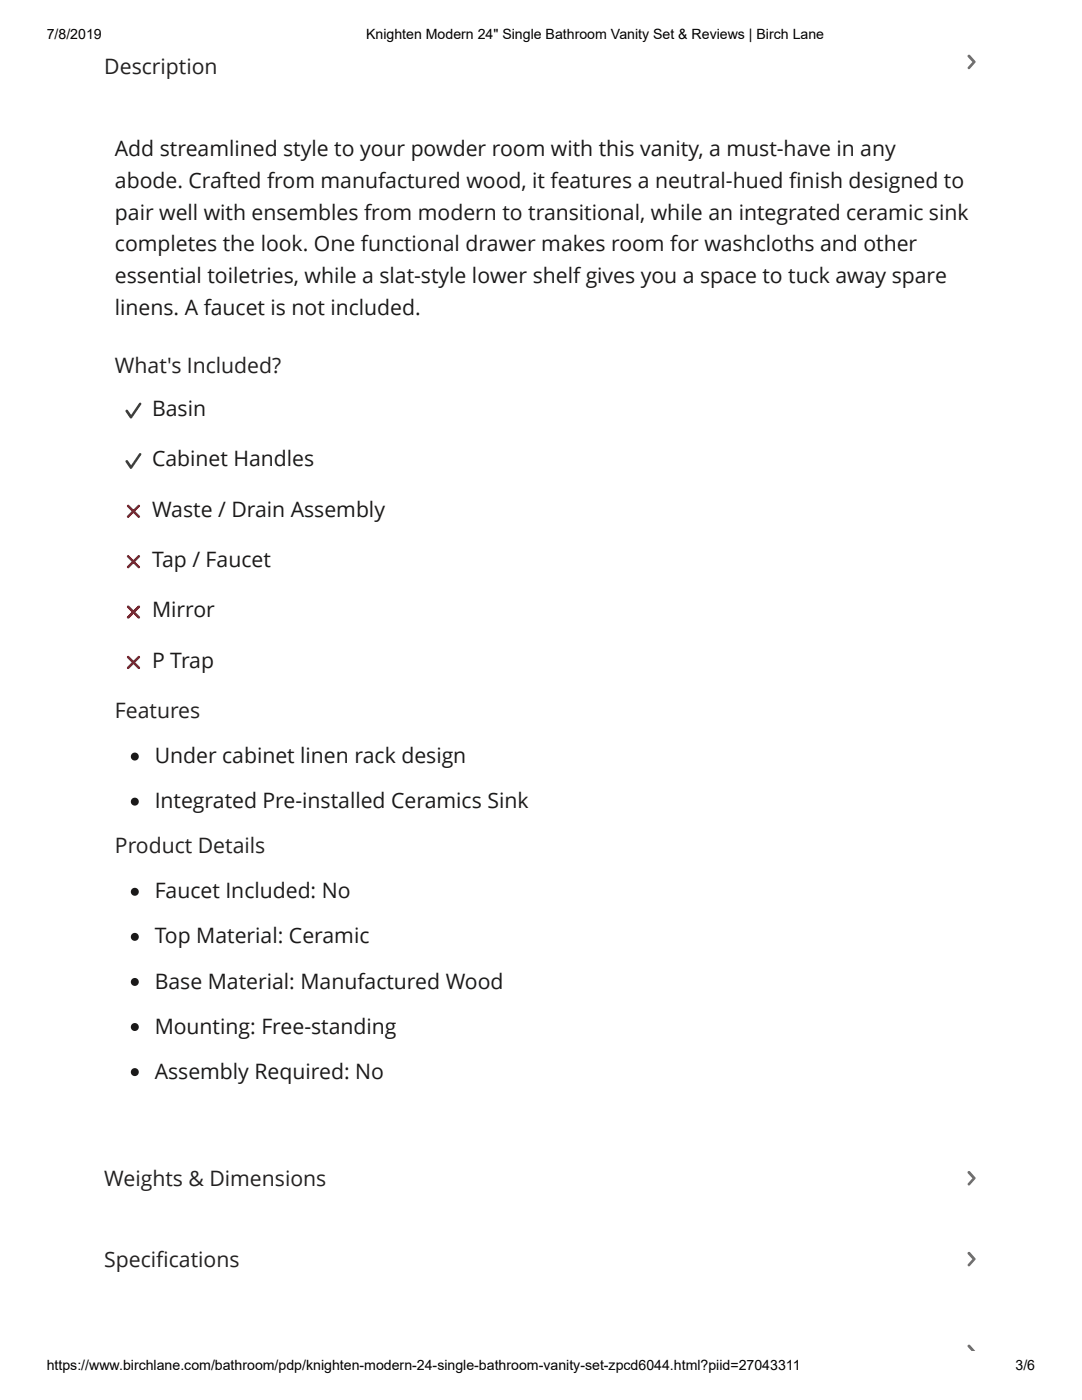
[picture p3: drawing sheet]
<svg xmlns="http://www.w3.org/2000/svg" width="216mm" height="279mm" viewBox="0 0 216 279" stroke-linecap="round" stroke-linejoin="round" font-family="sans-serif">
<defs><g id="words">
<g font-size="4.2" fill="#242020">
<text x="20.8" y="14.7">Description</text>
<text x="22.9" y="74.5">What's Included?</text>
<text x="22.9" y="143.3">Features</text>
<text x="22.9" y="170.3">Product Details</text>
<text x="20.8" y="236.7">Weights &amp; Dimensions</text>
<text x="20.8" y="252.9">Specif</text>
<text x="31.2" y="252.9">ications</text>
</g>
<g font-size="4.2" fill="#1a1919">
<text x="22.9" y="31.1">Add streamlined style to your powder room with this vanity, a must-have in any</text>
<text x="22.9" y="37.5">abode. Crafted from manufactured wood, it features a neutral-hued f</text>
<text x="157.5" y="37.5">inish designed to</text>
<text x="22.9" y="43.8">pair well with ensembles from modern to transitional, while an integrated ceramic sink</text>
<text x="22.9" y="50.2">completes the look. One functional drawer makes room for washcloths and other</text>
<text x="22.9" y="56.5">essential toiletries, while a slat-style lower shelf gives you a space to tuck away spare</text>
<text x="22.9" y="62.9">linens. A faucet is not included.</text>
<text x="30.3" y="83">Basin</text>
<text x="30.3" y="93">Cabinet Handles</text>
<text x="30.3" y="103.1">Waste / Drain Assembly</text>
<text x="30.3" y="113.2">Tap / Faucet</text>
<text x="30.3" y="123.2">Mirror</text>
<text x="30.3" y="133.3">P Trap</text>
<text x="30.9" y="152.3">Under cabinet linen rack design</text>
<text x="30.9" y="161.3">Integrated Pre-installed Ceramics Sink</text>
<text x="30.9" y="179.3">Faucet Included: No</text>
<text x="30.9" y="188.3">Top Material: Ceramic</text>
<text x="30.9" y="197.3">Base Material: Manufactured Wood</text>
<text x="30.9" y="206.3">Mounting: Free-standing</text>
<text x="30.9" y="215.3">Assembly Required: No</text>
</g>
<g font-size="2.8">
<text x="9.3" y="7.8">7/8/2019</text>
<text x="73.1" y="7.8">Knighten Modern 24&quot; Single Bathroom Vanity Set &amp; Reviews | Birch Lane</text>
<text x="9.3" y="273.4">https://www.birchlane.com/bathroom/pdp/knighten-modern-24-single-bathroom-vanity-set-zpcd6044.html?piid=27043311</text>
<text x="202.6" y="273.4">3/6</text>
</g>
</g></defs>
<g fill="#1d781d">
<path d="M25.2 81.8l.3 .1 .7 .9 1.5-2.3 .3-.1 .2 .1-.1 .3-1.9 2.7-.3-.1-.8-1.2z"/>
<path d="M25.2 91.9h.3l.7 1 1.5-2.4 .3-.1 .2 .2-.1 .2-1.9 2.7h-.3l-.8-1.3z"/>
</g>
<g fill="#ed021e">
<path d="M25.4 100.8h.4l.8 .9 .9-.9h.4v.4l-.9 .8 .9 .9v.4h-.4l-.9-.9-.9 .9h-.3v-.4l.9-.9-.9-.8z"/>
<path d="M25.4 110.9h.4l.8 .8 .9-.8h.4v.3l-.9 .9 .9 .9v.3h-.4l-.9-.8-.9 .9-.3-.1v-.3l.9-.9-.9-.9z"/>
<path d="M25.4 120.9h.4l.8 .9 .9-.9h.4v.4l-.9 .8 .9 .9v.4h-.4l-.9-.9-.9 1-.3-.1v-.4l.9-.9-.9-.8z"/>
<path d="M25.4 131h.4l.8 .8 .9-.8h.4v.3l-.9 .9 .9 .9v.3h-.4l-.9-.8-.9 .9-.3-.1v-.3l.9-.9-.9-.9z"/>
</g>
<g fill="#1a1919">
<circle cx="26.9" cy="151" r=".79"/>
<circle cx="26.9" cy="160" r=".79"/>
<circle cx="26.9" cy="178" r=".79"/>
<circle cx="26.9" cy="187" r=".79"/>
<circle cx="26.9" cy="196" r=".79"/>
<circle cx="26.9" cy="205" r=".79"/>
<circle cx="26.9" cy="214" r=".79"/>
</g>
<path d="M16.6 10.2h183.1v9.8h-183.1z" fill="#fff"/>
<path d="M193.1 11h.4l1.2 1.3-1.2 1.4-.2 .1-.2-.3 .9-1.1-.9-1z" fill="#6f6b6b"/>
<path d="M16.6 228h183.1v14h-183.1z" fill="#fff"/>
<path d="M193.1 233.8h.4l1.2 1.3-1.2 1.4-.2 .1-.2-.3 .9-1.1-.9-1.1z" fill="#6f6b6b"/>
<path d="M16.6 244.1h183.1v14h-183.1z" fill="#fff"/>
<path d="M193.1 249.9h.4l1.2 1.4-1.2 1.3-.2 .1-.2-.3 .9-1.1-.9-1z" fill="#6f6b6b"/>
<path d="M16.6 260.3h183.1v9.3h-183.1z" fill="#fff"/>
<path d="M193.1 268.4h.4l1.2 1.2h-1.6h.9l-.9-.8z" fill="#6f6b6b"/>
<use href="#words"/>
</svg>
